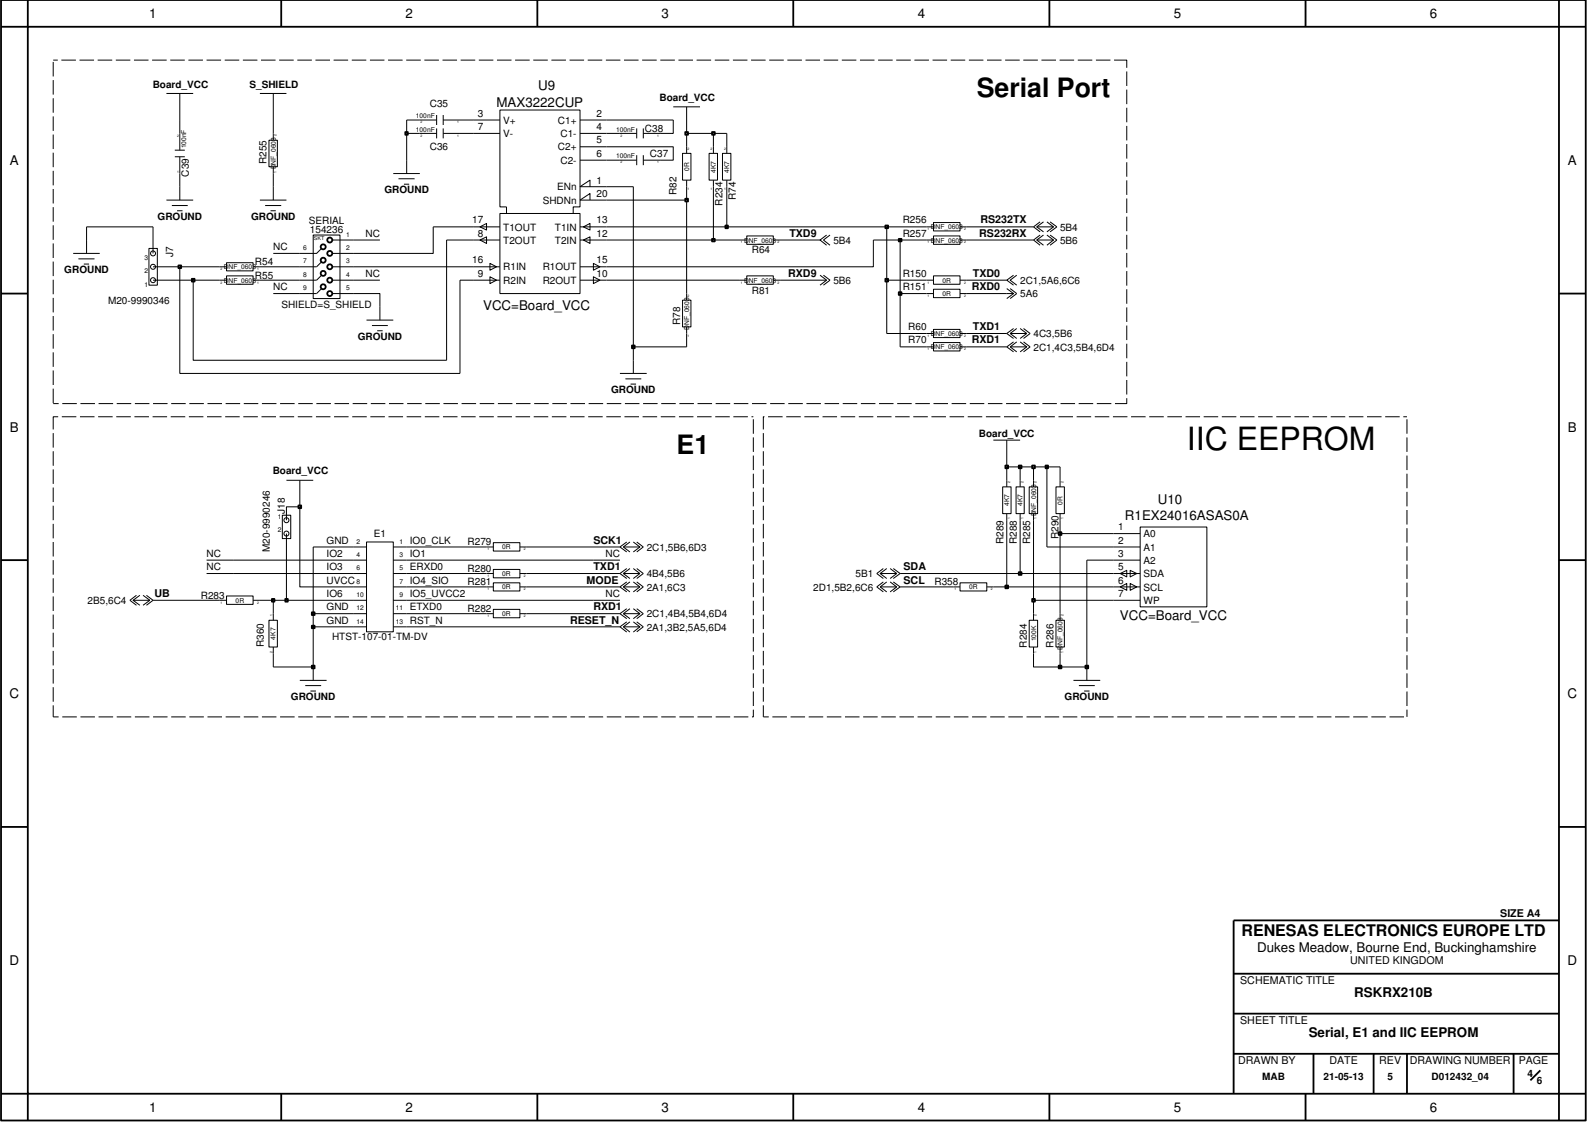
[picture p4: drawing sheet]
<svg xmlns="http://www.w3.org/2000/svg" width="297mm" height="210mm" viewBox="0 0 297 210" stroke-linecap="round" stroke-linejoin="round" font-family="sans-serif">
<defs><g id="words">
<text font-size="6" x="221.5" y="84">IIC EEPROM</text>
<g font-size="5">
<text x="182.3" y="18">Serial Port</text>
<text x="126.3" y="84.6">E1</text>
</g>
<text font-size="3" x="231.7" y="174.7">RENESAS ELECTRONICS EUROPE LTD</text>
<g font-size="2.5">
<text x="27.9" y="3.4">1</text>
<text x="75.7" y="3.4">2</text>
<text x="123.5" y="3.4">3</text>
<text x="171.2" y="3.4">4</text>
<text x="219" y="3.4">5</text>
<text x="266.8" y="3.4">6</text>
<text x="100.4" y="16.8">U9</text>
<text x="92.6" y="19.9">MAX3222CUP</text>
<text x="1.9" y="30.8">A</text>
<text x="292.6" y="30.8">A</text>
<text x="90.1" y="57.9">VCC=Board_VCC</text>
<text x="1.9" y="80.6">B</text>
<text x="292.6" y="80.6">B</text>
<text x="216.1" y="94">U10</text>
<text x="209.9" y="97.1">R1EX24016ASAS0A</text>
<text x="209" y="115.7">VCC=Board_VCC</text>
<text x="1.8" y="130.3">C</text>
<text x="292.5" y="130.3">C</text>
<text x="234.6" y="177.6">Dukes Meadow, Bourne End, Buckinghamshire</text>
<text x="1.8" y="180.1">D</text>
<text x="292.5" y="180.1">D</text>
<text x="252.7" y="186.1">RSKRX210B</text>
<text x="244.2" y="193.5">Serial, E1 and IIC EEPROM</text>
<text x="27.9" y="207.5">1</text>
<text x="75.7" y="207.5">2</text>
<text x="123.5" y="207.5">3</text>
<text x="171.2" y="207.5">4</text>
<text x="219" y="207.5">5</text>
<text x="266.8" y="207.5">6</text>
</g>
<g font-size="2">
<text x="182.9" y="41.7">RS232TX</text>
<text x="147.3" y="44.2">TXD9</text>
<text x="182.7" y="44.2">RS232RX</text>
<text x="147.1" y="51.6">RXD9</text>
<text x="181.5" y="51.6">TXD0</text>
<text x="181.3" y="54.1">RXD0</text>
<text x="181.3" y="64.1">RXD1</text>
<text x="181.5" y="61.6">TXD1</text>
<text x="110.7" y="101.4">SCK1</text>
<text x="110.7" y="106.4">TXD1</text>
<text x="168.6" y="106.4">SDA</text>
<text x="28.8" y="111.4">UB</text>
<text x="109.5" y="108.9">MODE</text>
<text x="110.7" y="113.9">RXD1</text>
<text x="168.6" y="108.9">SCL</text>
<text x="106.4" y="116.4">RESET_N</text>
<text x="279.9" y="171.1">SIZE A4</text>
<text x="251.9" y="179.9">UNITED KINGDOM</text>
<text x="231.4" y="183.6">SCHEMATIC TITLE</text>
<text x="231.4" y="191.1">SHEET TITLE</text>
<text x="231" y="198.6">DRAWN BY</text>
<text x="248.1" y="198.6">DATE</text>
<text x="257.4" y="198.6">REV</text>
<text x="263.1" y="198.6">DRAWING NUMBER</text>
<text x="283.4" y="198.6">PAGE</text>
</g>
<g font-size="1.9">
<text x="28.5" y="16.4">Board_VCC</text>
<text x="46.6" y="16.4">S_SHIELD</text>
<text x="80.2" y="19.9">C35</text>
<text x="89.2" y="21.8">3</text>
<text x="93.9" y="23.1">V+</text>
<text x="104.1" y="23.1">C1+</text>
<text x="111.3" y="21.8">2</text>
<text x="123.1" y="18.8">Board_VCC</text>
<text x="80.2" y="28">C36</text>
<text x="89.2" y="24.3">7</text>
<text x="93.9" y="25.6">V-</text>
<text x="104.1" y="28.1">C2+</text>
<text x="104.6" y="25.6">C1-</text>
<text x="111.3" y="24.3">4</text>
<text x="111.3" y="26.8">5</text>
<text x="111.3" y="29.3">6</text>
<text x="120.3" y="24.6">C38</text>
<text x="121.3" y="29.3">C37</text>
<text x="35.2" y="33" transform="rotate(-90 35.2 33)">C39</text>
<text x="49.7" y="30.6" transform="rotate(-90 49.7 30.6)">R255</text>
<text x="104" y="35.5">ENn</text>
<text x="104.6" y="30.6">C2-</text>
<text x="111.3" y="34.2">1</text>
<text x="29.4" y="41">GROUND</text>
<text x="46.8" y="41">GROUND</text>
<text x="57.6" y="41.9">SERIAL</text>
<text x="71.7" y="36">GROUND</text>
<text x="88.1" y="41.7">17</text>
<text x="101.3" y="38">SHDNn</text>
<text x="111.3" y="36.7">20</text>
<text x="111.3" y="41.7">13</text>
<text x="126.3" y="36.4" transform="rotate(-90 126.3 36.4)">R82</text>
<text x="134.8" y="38.4" transform="rotate(-90 134.8 38.4)">R234</text>
<text x="137.3" y="37.3" transform="rotate(-90 137.3 37.3)">R74</text>
<text x="168.5" y="41.7">R256</text>
<text x="51" y="46.7">NC</text>
<text x="57.8" y="43.6">154236</text>
<text x="68.2" y="44.2">NC</text>
<text x="89.2" y="44.2">8</text>
<text x="93.9" y="43">T1OUT</text>
<text x="93.9" y="45.5">T2OUT</text>
<text x="103.5" y="43">T1IN</text>
<text x="103.5" y="45.5">T2IN</text>
<text x="111.3" y="44.2">12</text>
<text x="140.3" y="47.3">R64</text>
<text x="155.5" y="45.5">5B4</text>
<text x="168.5" y="44.2">R257</text>
<text x="197.8" y="45.5">5B6</text>
<text x="197.8" y="43">5B4</text>
<text x="12" y="51">GROUND</text>
<text x="32.3" y="48" transform="rotate(-90 32.3 48)">J7</text>
<text x="47.6" y="49.5">R54</text>
<text x="47.6" y="52">R55</text>
<text x="68.2" y="51.6">NC</text>
<text x="88.1" y="49.1">16</text>
<text x="89.2" y="51.6">9</text>
<text x="93.9" y="53">R2IN</text>
<text x="93.9" y="50.5">R1IN</text>
<text x="101.3" y="53">R2OUT</text>
<text x="101.3" y="50.5">R1OUT</text>
<text x="111.3" y="51.6">10</text>
<text x="111.3" y="49.1">15</text>
<text x="155.5" y="53">5B6</text>
<text x="168.5" y="51.6">R150</text>
<text x="190.4" y="53">2C1,5A6,6C6</text>
<text x="20.2" y="56.7">M20-9990346</text>
<text x="51" y="54.1">NC</text>
<text x="52.5" y="57.4">SHIELD=S_SHIELD</text>
<text x="140.3" y="54.8">R81</text>
<text x="168.5" y="54.1">R151</text>
<text x="190.4" y="55.5">5A6</text>
<text x="66.7" y="63.4">GROUND</text>
<text x="126.9" y="60.7" transform="rotate(-90 126.9 60.7)">R78</text>
<text x="169.5" y="61.6">R60</text>
<text x="169.5" y="64.1">R70</text>
<text x="192.9" y="65.4">2C1,4C3,5B4,6D4</text>
<text x="192.9" y="62.9">4C3,5B6</text>
<text x="114" y="73.4">GROUND</text>
<text x="182.7" y="81.6">Board_VCC</text>
<text x="50.9" y="88.5">Board_VCC</text>
<text x="53.2" y="95.8" transform="rotate(-90 53.2 95.8)">J18</text>
<text x="60.9" y="101.4">GND</text>
<text x="69.7" y="100.3">E1</text>
<text x="76.5" y="101.4">IO0_CLK</text>
<text x="87.3" y="101.7">R279</text>
<text x="187.2" y="101.5" transform="rotate(-90 187.2 101.5)">R289</text>
<text x="189.7" y="101.5" transform="rotate(-90 189.7 101.5)">R288</text>
<text x="192.2" y="101.5" transform="rotate(-90 192.2 101.5)">R285</text>
<text x="197.5" y="100.6" transform="rotate(-90 197.5 100.6)">R290</text>
<text x="208.6" y="98.9">1</text>
<text x="208.6" y="101.4">2</text>
<text x="213.4" y="100.3">A0</text>
<text x="38.5" y="106.4">NC</text>
<text x="38.5" y="103.9">NC</text>
<text x="50.4" y="103" transform="rotate(-90 50.4 103)">M20-9990246</text>
<text x="60.9" y="106.4">IO3</text>
<text x="60.9" y="103.9">IO2</text>
<text x="76.5" y="106.4">ERXD0</text>
<text x="76.5" y="103.9">IO1</text>
<text x="87.3" y="106.7">R280</text>
<text x="113" y="103.9">NC</text>
<text x="120.7" y="102.8">2C1,5B6,6D3</text>
<text x="120.7" y="107.7">4B4,5B6</text>
<text x="159.6" y="107.7">5B1</text>
<text x="208.6" y="106.4">5</text>
<text x="208.6" y="103.9">3</text>
<text x="213.4" y="107.7">SDA</text>
<text x="213.4" y="102.8">A1</text>
<text x="213.4" y="105.2">A2</text>
<text x="16.3" y="112.7">2B5,6C4</text>
<text x="37.5" y="111.7">R283</text>
<text x="60.9" y="111.4">IO6</text>
<text x="60.9" y="113.9">GND</text>
<text x="60.9" y="108.9">UVCC</text>
<text x="76.5" y="108.9">IO4_SIO</text>
<text x="76.5" y="111.4">IO5_UVCC2</text>
<text x="76.5" y="113.9">ETXD0</text>
<text x="87.3" y="109.2">R281</text>
<text x="113" y="111.4">NC</text>
<text x="120.7" y="110.2">2A1,6C3</text>
<text x="151.8" y="110.2">2D1,5B2,6C6</text>
<text x="174.4" y="109.2">R358</text>
<text x="208.6" y="108.9">6</text>
<text x="208.6" y="111.4">7</text>
<text x="213.4" y="112.7">WP</text>
<text x="213.4" y="110.2">SCL</text>
<text x="60.9" y="116.4">GND</text>
<text x="62" y="119.5">HTST-107-01-TM-DV</text>
<text x="76.5" y="116.4">RST_N</text>
<text x="87.3" y="114.2">R282</text>
<text x="120.7" y="117.7">2A1,3B2,5A5,6D4</text>
<text x="120.7" y="115.2">2C1,4B4,5B4,6D4</text>
<text x="49.2" y="120.7" transform="rotate(-90 49.2 120.7)">R360</text>
<text x="191.6" y="120.8" transform="rotate(-90 191.6 120.8)">R284</text>
<text x="196.6" y="120.8" transform="rotate(-90 196.6 120.8)">R286</text>
<text x="54.3" y="130.6">GROUND</text>
<text x="198.7" y="130.6">GROUND</text>
<text x="235.5" y="201.6">MAB</text>
<text x="247" y="201.6">21-05-13</text>
<text x="258.9" y="201.6">5</text>
<text x="267.1" y="201.6">D012432_04</text>
<text x="285" y="201">4</text>
<text x="286.8" y="202.2">6</text>
</g>
<g font-size="1.2">
<text x="77.6" y="22.1">100nF</text>
<text x="34.8" y="27.7" transform="rotate(-90 34.8 27.7)">100nF</text>
<text x="77.6" y="24.6">100nF</text>
<text x="114.9" y="29.5">100nF</text>
<text x="114.9" y="24.6">100nF</text>
<text x="51.5" y="31.6" transform="rotate(-90 51.5 31.6)">DNF_0603</text>
<text x="128.6" y="31.9" transform="rotate(-90 128.6 31.9)">0R</text>
<text x="133.6" y="32.2" transform="rotate(-90 133.6 32.2)">4K7</text>
<text x="136.1" y="32.2" transform="rotate(-90 136.1 32.2)">4K7</text>
<text x="56.6" y="46.7">6</text>
<text x="64.6" y="44.2">1</text>
<text x="64.6" y="46.7">2</text>
<text x="138.8" y="45.3">DNF_0603</text>
<text x="173.7" y="42.8">DNF_0603</text>
<text x="173.7" y="45.3">DNF_0603</text>
<text x="26.9" y="53.5">1</text>
<text x="26.9" y="51">2</text>
<text x="26.9" y="48.5">3</text>
<text x="41.8" y="50.2">DNF_0603</text>
<text x="41.8" y="52.7">DNF_0603</text>
<text x="56.6" y="49.1">7</text>
<text x="56.6" y="51.6">8</text>
<text x="64.6" y="49.1">3</text>
<text x="64.6" y="51.6">4</text>
<text x="138.8" y="52.7">DNF_0603</text>
<text x="175.9" y="52.7">0R</text>
<text x="56.6" y="54.1">9</text>
<text x="64.6" y="54.1">5</text>
<text x="175.9" y="55.2">0R</text>
<text x="128.6" y="61.5" transform="rotate(-90 128.6 61.5)">DNF_0603</text>
<text x="173.7" y="62.7">DNF_0603</text>
<text x="173.7" y="65.2">DNF_0603</text>
<text x="188.3" y="94.5" transform="rotate(-90 188.3 94.5)">4K7</text>
<text x="190.8" y="94.5" transform="rotate(-90 190.8 94.5)">4K7</text>
<text x="198.3" y="94.1" transform="rotate(-90 198.3 94.1)">0R</text>
<text x="51.8" y="96.8">1</text>
<text x="51.8" y="99.3">2</text>
<text x="66.5" y="101.4">2</text>
<text x="74.6" y="101.4">1</text>
<text x="193.3" y="96.4" transform="rotate(-90 193.3 96.4)">DNF_0603</text>
<text x="66.5" y="103.9">4</text>
<text x="66.5" y="106.4">6</text>
<text x="74.6" y="106.4">5</text>
<text x="74.6" y="103.9">3</text>
<text x="93.7" y="107.5">0R</text>
<text x="93.7" y="102.5">0R</text>
<text x="44" y="112.5">0R</text>
<text x="66.5" y="108.9">8</text>
<text x="66.5" y="111.4">10</text>
<text x="66.5" y="113.9">12</text>
<text x="73.9" y="113.9">11</text>
<text x="74.6" y="108.9">7</text>
<text x="74.6" y="111.4">9</text>
<text x="93.7" y="110">0R</text>
<text x="180.8" y="110">0R</text>
<text x="51.4" y="119.3" transform="rotate(-90 51.4 119.3)">4K7</text>
<text x="66.5" y="116.4">14</text>
<text x="73.9" y="116.4">13</text>
<text x="93.7" y="115">0R</text>
<text x="193.3" y="119.7" transform="rotate(-90 193.3 119.7)">100K</text>
<text x="198.3" y="121.2" transform="rotate(-90 198.3 121.2)">DNF_0603</text>
</g>
<text font-size="1" x="58.6" y="44.7">SKT</text>
<g font-size=".6">
<text x="78.5" y="23">2</text>
<text x="85.3" y="23">1</text>
<text x="33" y="25.5">2</text>
<text x="51.6" y="25.4" transform="rotate(-90 51.6 25.4)">2</text>
<text x="78.5" y="25.5">2</text>
<text x="85.3" y="25.5">1</text>
<text x="115.8" y="25.5">2</text>
<text x="122.7" y="25.5">1</text>
<text x="128.3" y="28">2</text>
<text x="132.6" y="28">2</text>
<text x="135.1" y="28">2</text>
<text x="33" y="32.2">1</text>
<text x="51.6" y="32.2" transform="rotate(-90 51.6 32.2)">1</text>
<text x="115.8" y="30.5">2</text>
<text x="122.7" y="30.5">1</text>
<text x="128.3" y="35.5">1</text>
<text x="132.6" y="35.5">1</text>
<text x="135.1" y="35.5">1</text>
<text x="138.2" y="45.4">1</text>
<text x="145" y="45.4">2</text>
<text x="173.1" y="42.9">1</text>
<text x="173.1" y="45.4">1</text>
<text x="179.9" y="42.9">2</text>
<text x="179.9" y="45.4">2</text>
<text x="41.2" y="52.9">2</text>
<text x="41.2" y="50.4">2</text>
<text x="48" y="50.4">1</text>
<text x="48" y="52.9">1</text>
<text x="138.2" y="52.9">1</text>
<text x="145" y="52.9">2</text>
<text x="173.1" y="52.9">1</text>
<text x="179.9" y="52.9">2</text>
<text x="128.3" y="55.4">2</text>
<text x="173.1" y="55.4">1</text>
<text x="179.9" y="55.4">2</text>
<text x="128.3" y="62.9">1</text>
<text x="173.1" y="65.4">1</text>
<text x="173.1" y="62.9">1</text>
<text x="179.9" y="65.4">2</text>
<text x="179.9" y="62.9">2</text>
<text x="188.5" y="90.1" transform="rotate(-90 188.5 90.1)">2</text>
<text x="191" y="90.1" transform="rotate(-90 191 90.1)">2</text>
<text x="193.4" y="90.1" transform="rotate(-90 193.4 90.1)">2</text>
<text x="198.4" y="90.1" transform="rotate(-90 198.4 90.1)">2</text>
<text x="188.5" y="96.9" transform="rotate(-90 188.5 96.9)">1</text>
<text x="191" y="96.9" transform="rotate(-90 191 96.9)">1</text>
<text x="193.4" y="96.9" transform="rotate(-90 193.4 96.9)">1</text>
<text x="198.4" y="96.9" transform="rotate(-90 198.4 96.9)">1</text>
<text x="91" y="107.6">1</text>
<text x="91" y="102.7">1</text>
<text x="97.8" y="107.6">2</text>
<text x="97.8" y="102.7">2</text>
<text x="41.2" y="112.6">1</text>
<text x="48" y="112.6">2</text>
<text x="91" y="110.1">1</text>
<text x="97.8" y="110.1">2</text>
<text x="178.1" y="110.1">1</text>
<text x="184.9" y="110.1">2</text>
<text x="50.8" y="115" transform="rotate(-90 50.8 115)">1</text>
<text x="91" y="115.1">1</text>
<text x="97.8" y="115.1">2</text>
<text x="193.4" y="115" transform="rotate(-90 193.4 115)">2</text>
<text x="198.4" y="115" transform="rotate(-90 198.4 115)">2</text>
<text x="50.8" y="121.8" transform="rotate(-90 50.8 121.8)">2</text>
<text x="193.4" y="121.8" transform="rotate(-90 193.4 121.8)">1</text>
<text x="198.4" y="121.8" transform="rotate(-90 198.4 121.8)">1</text>
</g>
</g></defs>
<g fill="none" stroke="#000" stroke-width=".19">
<path d="M31.1 17.4h4.9M33.6 17.4v5M48.5 17.4h4.9M51 17.4v5M125.6 19.9h5M128.1 19.9v5M31.1 37.3h4.9M32.1 38.4h2.9M32.6 29.3h1.9M32.6 28h1.9M33 39.3h1.1M33.6 24.9v3.1"/>
<path d="M33.6 29.3v3.1M33.6 34.8v2.5M48.5 37.3h4.9M49.5 38.4h3M50.2 26.2h1.6v4.9h-1.6zM50.5 39.3h1M51 24.9v1.3M51 31.1v1.3M51 34.8v2.5M73.4 32.4h4.9M74.4 33.4h3M75.4 34.4h.9"/>
<path d="M75.9 29.9v2.5M78.3 24.9h3.2M78.3 22.4h3.2M81.5 21.5v1.8M81.5 24v1.8M82.7 24.9h3.1M82.7 21.5v1.8M82.7 24v1.8M82.7 22.4h3.1M88.3 24.9h5M88.3 22.4h5M93.3 39.8h14.9v15h-14.9z"/>
<path d="M94.5 39.8v-1.2h-1.2v-18.1h14.9v18.1h-1.2v1.2M108.2 24.9h5M108.2 29.9h5M108.2 22.4h5M108.2 27.4h5M110.1 37.3v-1.2l-1.9 1.2h5M110.1 34.8v-1.2l-1.9 1.2h5M115.7 24.9h3.1M115.7 29.9h3.1M118.8 24v1.8M118.8 29v1.8M120 24v1.8"/>
<path d="M120 29v1.8M120 24.9h3.2M120 29.9h3.2M127.4 28.6h1.5v5h-1.5zM128.1 27.4v1.2M128.1 33.6v1.2M132.3 28.6h1.6v5h-1.6zM133.1 27.4v1.2M133.1 33.6v1.2M134.8 28.6h1.6v5h-1.6zM135.6 27.4v1.2M135.6 33.6v1.2"/>
<path d="M13.7 47.3h4.9M14.6 48.3h3M15.6 49.3h1M16.2 44.8v2.5M27.8 46.4h1.6v6.8h-1.6zM41 52.3h1.3M41 49.8h1.3M42.3 51.5h4.9v1.5h-4.9zM42.3 49h4.9v1.5h-4.9zM47.2 52.3h1.3M47.2 49.8h1.3M58.4 43.9h5v11.8h-5z"/>
<path d="M60 46.4l-.9 .9h-8.1M60 51.4l-.9 .9h-3.2M60 48.9l-.9 .9h-3.2M60 53.8l-.9 1h-8.1M62 47.3h3.9M62 52.3h8.9M62 44.8h8.9M62 49.8h3.9M62 54.8h3.9M68.4 59.7h5M70.9 57.2v2.5M88.3 52.3h5"/>
<path d="M88.3 42.3h5M88.3 44.8h5M88.3 49.8h5M89.6 42.3l1.2-.6v1.2zM89.6 44.8l1.2-.6v1.2zM91.4 49.1l1.2 .7-1.2 .6zM91.4 51.6l1.2 .7-1.2 .6zM108.2 52.3h5M108.2 42.3h5M108.2 44.8h5M108.2 49.8h5M108.9 42.3l1.2-.6v1.2z"/>
<path d="M108.9 44.8l1.2-.6v1.2zM110.7 49.1l1.3 .7-1.3 .6zM110.7 51.6l1.3 .7-1.3 .6zM127.4 56h1.5v5h-1.5zM128.1 54.8v1.2M138.1 52.3h1.2M138.1 44.8h1.2M139.3 51.5h5v1.5h-5zM139.3 44h5v1.6h-5zM144.3 52.3h1.3M144.3 44.8h1.3M153 52.3h1.2"/>
<path d="M153 51.4l1.2 .9M153.7 51.4l1.2 .9-1.2 .9M154.2 43.9l-1.2 .9 1.2 1M154.2 52.3l-1.2 .9M154.9 43.9l-1.2 .9 1.2 1M172.9 52.3h1.3M172.9 42.3h1.3M172.9 44.8h1.3M172.9 54.8h1.3M174.2 41.5h4.9v1.6h-4.9zM174.2 51.5h4.9v1.5h-4.9zM174.2 54h4.9v1.5h-4.9z"/>
<path d="M174.2 44h4.9v1.6h-4.9zM179.1 52.3h1.3M179.1 42.3h1.3M179.1 44.8h1.3M179.1 54.8h1.3M187.9 53.8l1.2 1-1.2 .9M187.9 54.8h1.2M188.5 53.8l1.2 1-1.2 .9M189.1 51.4l-1.2 .9 1.2 .9M189.7 51.4l-1.2 .9 1.2 .9M193.4 42.3h3.2M193.4 44.8h3.2"/>
<path d="M193.4 42.3l1.3 1M193.4 44.8l1.3 1M194.1 41.4l-1.2 .9 1.2 1M194.1 43.9l-1.2 .9 1.2 1M194.7 41.4l-1.3 .9M194.7 43.9l-1.3 .9M195.3 41.4l1.3 .9-1.3 1M195.3 43.9l1.3 .9-1.3 1M195.9 41.4l1.3 .9-1.3 1M195.9 43.9l1.3 .9-1.3 1M69.4 60.7h3M70.4 61.7h1"/>
<path d="M115.7 69.7h5M116.7 70.7h3M117.7 71.7h1M118.2 67.2v2.5M128.1 61v1.2M172.9 64.7h1.3M172.9 62.2h1.3M174.2 63.9h4.9v1.6h-4.9zM174.2 61.5h4.9v1.5h-4.9zM179.1 64.7h1.3M179.1 62.2h1.3M188.5 64.7h3.1"/>
<path d="M188.5 64.7l1.2 1M188.5 62.2h3.1M188.5 62.2l1.2 1M189.1 63.8l-1.2 .9 1.2 1M189.1 61.3l-1.2 .9 1.2 1M189.7 63.8l-1.2 .9M189.7 61.3l-1.2 .9M190.4 63.8l1.2 .9-1.2 1M190.4 61.3l1.2 .9M191 63.8l1.2 .9-1.2 1M191 61.3l1.2 .9-1.2 1M191.6 62.2l-1.2 1"/>
<path d="M52.7 96.1h1.6v4.4h-1.6zM53.4 89.6h5M55.9 89.6v5M185.4 82.1h5M187.1 90.8h1.6v5h-1.6zM187.9 82.1v5M187.9 89.6v1.2M187.9 95.8v1.3M189.6 90.8h1.5v5h-1.5zM190.4 89.6v1.2M190.4 95.8v1.3M192 90.8h1.6v5h-1.6z"/>
<path d="M192.9 89.6v1.2M192.9 95.8v1.3M197 90.8h1.6v5h-1.6zM197.8 89.6v1.2M197.8 95.8v1.3M207.8 99.6h4.9M212.7 98.3h12.5v14.9h-12.5zM24.8 112h3.2M25.5 111.1l-1.3 .9 1.3 .9M26.1 111.1l-1.3 .9 1.3 .9M26.7 111.1l1.3 .9M27.3 111.1l1.3 .9-1.3 .9"/>
<path d="M28 112l-1.3 .9M38.5 104.5h5M38.5 107h5M41 112h1.3M42.3 111.2h4.9v1.6h-4.9zM47.2 112h1.3M50.2 115.7h1.6v5h-1.6zM51 114.5v1.2M65.9 102.1h2.5M65.9 104.5h2.5M65.9 107h2.5M65.9 109.5h2.5"/>
<path d="M65.9 112h2.5M65.9 117h2.5M65.9 114.5h2.5M68.4 101.1h5v16.8h-5zM73.4 102.1h2.5M73.4 104.5h2.5M73.4 107h2.5M73.4 109.5h2.5M73.4 112h2.5M73.4 117h2.5M73.4 114.5h2.5M90.8 102.1h1.3"/>
<path d="M90.8 107h1.3M90.8 109.5h1.3M90.8 114.5h1.3M92.1 106.3h4.9v1.5h-4.9zM92.1 113.7h4.9v1.6h-4.9zM92.1 108.8h4.9v1.5h-4.9zM92.1 101.3h4.9v1.5h-4.9zM97 102.1h1.3M97 107h1.3M97 109.5h1.3M97 114.5h1.3M110.7 104.5h5"/>
<path d="M110.7 112h5M116.3 102.1h3.1M116.3 107h3.1M116.3 109.5h3.1M116.3 117h3.1M116.3 117l1.2 .9M116.3 114.5h3.1M116.3 114.5l1.2 .9M116.3 107l1.2 .9M116.3 102.1l1.2 .9M116.3 109.5l1.2 .9M116.9 116l-1.2 1 1.2 .9"/>
<path d="M116.9 113.6l-1.2 .9 1.2 .9M116.9 106.1l-1.2 .9 1.2 .9M116.9 101.1l-1.2 1 1.2 .9M116.9 108.6l-1.2 .9 1.2 .9M117.5 116l-1.2 1M117.5 113.6l-1.2 .9M117.5 106.1l-1.2 .9M117.5 101.1l-1.2 1M117.5 108.6l-1.2 .9M118.2 116l1.2 1-1.2 .9M118.2 113.6l1.2 .9-1.2 .9M118.2 101.1l1.2 1-1.2 .9"/>
<path d="M118.2 106.1l1.2 .9M118.2 108.6l1.2 .9M118.8 116l1.2 1-1.2 .9M118.8 113.6l1.2 .9-1.2 .9M118.8 106.1l1.2 .9-1.2 .9M118.8 101.1l1.2 1-1.2 .9M118.8 108.6l1.2 .9-1.2 .9M119.4 107l-1.2 .9M119.4 109.5l-1.2 .9M164.2 107h3.1M164.2 109.5h3.1M164.2 109.5l1.3 .9"/>
<path d="M164.8 108.6l-1.2 .9 1.2 .9M164.8 106.1l-1.2 .9 1.2 .9M165.5 106.1l-1.3 .9 1.3 .9M165.5 108.6l-1.3 .9M166.1 108.6l1.2 .9M166.1 106.1l1.2 .9M166.7 108.6l1.3 .9-1.3 .9M166.7 106.1l1.3 .9-1.3 .9M167.3 109.5l-1.2 .9M167.3 107l-1.2 .9M177.9 109.5h1.2M179.1 108.8h5v1.5h-5z"/>
<path d="M184.1 109.5h1.3M192 115.7h1.6v5h-1.6zM192.9 114.5v1.2M197 115.7h1.6v5h-1.6zM197.8 114.5v1.2M207.8 102.1h4.9M207.8 104.5h4.9M207.8 107h4.9M207.8 109.5h4.9M207.8 112h4.9M209 107l1.2-.6v1.3zM209 109.5l1.2-.6v1.3z"/>
<path d="M210.9 106.4l1.2 .6-1.2 .7zM210.9 108.9l1.2 .6-1.2 .7zM51 120.7v3.8h7.4v2.5M55.9 127h5M57 127.9h2.9M57.9 128.9h1.1M192.9 120.7v1.3M197.8 120.7v1.3M200.3 127h5M201.3 127.9h3M202.3 128.9h1M202.8 124.5v2.5"/>
<circle cx="28.6" cy="52.3" r=".47"/>
<circle cx="28.6" cy="47.3" r=".47"/>
<circle cx="28.6" cy="49.8" r=".47"/>
<circle cx="53.4" cy="97.1" r=".47"/>
<circle cx="53.4" cy="99.6" r=".47"/>
</g>
<g fill="none" stroke="#000" stroke-width=".34">
<path d="M290.9 171.7h-60.7v32.4M230.2 196.6h60.7M230.2 189.1h60.7M230.2 181.7h60.7M245.1 196.6v7.5M256.3 196.6v7.5M262.5 196.6v7.5M282.4 196.6v7.5M287.4 199.7l-1.8 1.9"/>
<circle cx="60.3" cy="53.5" r=".47"/>
<circle cx="60.3" cy="46.1" r=".47"/>
<circle cx="60.3" cy="51" r=".47"/>
<circle cx="60.3" cy="48.6" r=".47"/>
<circle cx="61.5" cy="52.3" r=".47"/>
<circle cx="61.5" cy="54.8" r=".47"/>
<circle cx="61.5" cy="49.8" r=".47"/>
<circle cx="61.5" cy="47.3" r=".47"/>
<circle cx="61.5" cy="44.8" r=".47"/>
</g>
<path d="M58.2 124.2h.5v.5h-.5z" fill-rule="evenodd" fill="#c3c3c3"/>
<path d="M58.2 124.2h.5v.5h-.5z" fill="none" stroke="#000" stroke-width=".34"/>
<path d="M58.4 117v7.5M192.9 122v2.5h4.9" fill="none" stroke="#000" stroke-width=".19"/>
<path d="M197.5 124.2h.6v.5h-.6z" fill-rule="evenodd" fill="#c3c3c3"/>
<path d="M197.5 124.2h.6v.5h-.6z" fill="none" stroke="#000" stroke-width=".34"/>
<path d="M197.8 122v2.5h5" fill="none" stroke="#000" stroke-width=".19"/>
<path d="M202.5 124.2h.6v.5h-.6z" fill="#c3c3c3"/>
<path d="M202.5 124.2h.6v.5h-.6z" fill="none" stroke="#000" stroke-width=".34"/>
<path d="M202.8 104.5v20" fill="none" stroke="#000" stroke-width=".19"/>
<path d="M58.2 116.8h.5v.4h-.5z" fill-rule="evenodd" fill="#c3c3c3"/>
<path d="M58.2 116.8h.5v.4h-.5z" fill="none" stroke="#000" stroke-width=".34"/>
<path d="M51 112v2.5M58.4 114.5v2.5h7.5M75.9 117h39.8" fill="none" stroke="#000" stroke-width=".19"/>
<path d="M58.2 114.3h.5v.5h-.5z" fill-rule="evenodd" fill="#c3c3c3"/>
<path d="M58.2 114.3h.5v.5h-.5z" fill="none" stroke="#000" stroke-width=".34"/>
<path d="M197.8 99.6v14.9M28.6 112h12.4M48.5 112h2.5M58.4 102.1v12.4h7.5M75.9 114.5h14.9M98.3 114.5h17.4M192.9 112v2.5" fill="none" stroke="#000" stroke-width=".19"/>
<path d="M50.7 111.8h.5v.5h-.5z" fill="#c3c3c3"/>
<path d="M50.7 111.8h.5v.5h-.5z" fill="none" stroke="#000" stroke-width=".34"/>
<path d="M51 112h2.4" fill="none" stroke="#000" stroke-width=".19"/>
<path d="M53.2 111.8h.5v.5h-.5z" fill="#c3c3c3"/>
<path d="M53.2 111.8h.5v.5h-.5z" fill="none" stroke="#000" stroke-width=".34"/>
<path d="M53.4 99.6v12.4h12.5M75.9 112h34.8" fill="none" stroke="#000" stroke-width=".19"/>
<path d="M192.6 111.8h.5v.5h-.5z" fill="#c3c3c3"/>
<path d="M192.6 111.8h.5v.5h-.5z" fill="none" stroke="#000" stroke-width=".34"/>
<path d="M55.9 94.6v14.9h10M192.9 97.1v14.9h14.9M75.9 109.5h14.9M98.3 109.5h17.4M168 109.5h9.9M185.4 109.5h2.5" fill="none" stroke="#000" stroke-width=".19"/>
<path d="M187.6 109.3h.5v.5h-.5z" fill="#c3c3c3"/>
<path d="M187.6 109.3h.5v.5h-.5z" fill="none" stroke="#000" stroke-width=".34"/>
<path d="M187.9 97.1v12.4h19.9M43.5 107h22.4M75.9 107h14.9M98.3 107h17.4M168 107h22.4" fill="none" stroke="#000" stroke-width=".19"/>
<path d="M190.1 106.8h.5v.5h-.5z" fill-rule="evenodd" fill="#c3c3c3"/>
<path d="M190.1 106.8h.5v.5h-.5z" fill="none" stroke="#000" stroke-width=".34"/>
<path d="M190.4 97.1v9.9h17.4M195.3 87.1v15h12.5M43.5 104.5h22.4M58.4 102.1h7.5M75.9 104.5h34.8M75.9 102.1h14.9M98.3 102.1h17.4M202.8 104.5h5" fill="none" stroke="#000" stroke-width=".19"/>
<path d="M197.5 99.3h.6v.5h-.6z" fill="#c3c3c3"/>
<path d="M197.5 99.3h.6v.5h-.6z" fill="none" stroke="#000" stroke-width=".34"/>
<path d="M55.9 94.6h-2.5v2.5M197.8 97.1v2.5h10" fill="none" stroke="#000" stroke-width=".19"/>
<path d="M55.7 94.3h.5v.5h-.5z" fill-rule="evenodd" fill="#c3c3c3"/>
<path d="M55.7 94.3h.5v.5h-.5z" fill="none" stroke="#000" stroke-width=".34"/>
<path d="M187.9 87.1v2.5M190.4 87.1v2.5M192.9 87.1v2.5M197.8 87.1v2.5" fill="none" stroke="#000" stroke-width=".19"/>
<path d="M187.6 86.9h.5v.5h-.5z" fill-rule="evenodd" fill="#c3c3c3"/>
<path d="M187.6 86.9h.5v.5h-.5z" fill="none" stroke="#000" stroke-width=".34"/>
<path d="M187.9 87.1h2.5" fill="none" stroke="#000" stroke-width=".19"/>
<path d="M190.1 86.9h.5v.5h-.5z" fill-rule="evenodd" fill="#c3c3c3"/>
<path d="M190.1 86.9h.5v.5h-.5z" fill="none" stroke="#000" stroke-width=".34"/>
<path d="M190.4 87.1h2.5" fill="none" stroke="#000" stroke-width=".19"/>
<path d="M192.6 86.9h.5v.5h-.5z" fill="#c3c3c3"/>
<path d="M192.6 86.9h.5v.5h-.5z" fill="none" stroke="#000" stroke-width=".34"/>
<path d="M192.9 87.1h2.4" fill="none" stroke="#000" stroke-width=".19"/>
<path d="M195.1 86.9h.5v.5h-.5z" fill="#c3c3c3"/>
<path d="M195.1 86.9h.5v.5h-.5z" fill="none" stroke="#000" stroke-width=".34"/>
<path d="M33.6 49.8v19.9h52.2v-17.4M83.3 44.8v22.4h-47.3v-14.9M118.2 64.7v2.5M195.3 87.1h2.5" fill="none" stroke="#000" stroke-width=".19"/>
<path d="M117.9 64.5h.5v.5h-.5z" fill="#c3c3c3"/>
<path d="M117.9 64.5h.5v.5h-.5z" fill="none" stroke="#000" stroke-width=".34"/>
<path d="M118.2 34.8v29.9h9.9v-2.5M128.1 37.3v17.5M65.9 54.8h5v2.4M165.5 52.3v9.9h7.4M168 54.8v9.9h4.9M180.4 64.7h7.5M180.4 62.2h7.5" fill="none" stroke="#000" stroke-width=".19"/>
<path d="M167.7 54.5h.5v.5h-.5z" fill="#c3c3c3"/>
<path d="M167.7 54.5h.5v.5h-.5z" fill="none" stroke="#000" stroke-width=".34"/>
<path d="M28.6 52.3h7.4M168 44.8v10h4.9M180.4 54.8h7.5" fill="none" stroke="#000" stroke-width=".19"/>
<path d="M35.8 52h.5v.5h-.5z" fill="#c3c3c3"/>
<path d="M35.8 52h.5v.5h-.5z" fill="none" stroke="#000" stroke-width=".34"/>
<path d="M36 52.3h5M48.5 52.3h7.4M85.8 52.3h2.5M113.2 52.3h24.9M145.6 52.3h7.4" fill="none" stroke="#000" stroke-width=".19"/>
<path d="M165.2 52h.5v.5h-.5z" fill="#c3c3c3"/>
<path d="M165.2 52h.5v.5h-.5z" fill="none" stroke="#000" stroke-width=".34"/>
<path d="M28.6 49.8h5M165.5 42.3v10h7.4M180.4 52.3h7.5" fill="none" stroke="#000" stroke-width=".19"/>
<path d="M33.3 49.5h.5v.5h-.5z" fill-rule="evenodd" fill="#c3c3c3"/>
<path d="M33.3 49.5h.5v.5h-.5z" fill="none" stroke="#000" stroke-width=".34"/>
<path d="M16.2 42.3v2.5M28.6 42.3v5M33.6 49.8h7.4M48.5 49.8h7.4M65.9 49.8h22.4M80.8 42.3v5h-14.9M83.3 44.8h5M113.2 44.8h19.9M163 44.8v5h-49.8" fill="none" stroke="#000" stroke-width=".19"/>
<path d="M132.9 44.6h.5v.4h-.5z" fill-rule="evenodd" fill="#c3c3c3"/>
<path d="M132.9 44.6h.5v.4h-.5z" fill="none" stroke="#000" stroke-width=".34"/>
<path d="M133.1 34.8v10h5M145.6 44.8h7.4M163 44.8h5" fill="none" stroke="#000" stroke-width=".19"/>
<path d="M167.7 44.6h.5v.4h-.5z" fill-rule="evenodd" fill="#c3c3c3"/>
<path d="M167.7 44.6h.5v.4h-.5z" fill="none" stroke="#000" stroke-width=".34"/>
<path d="M16.2 42.3h12.4M80.8 42.3h7.5M113.2 42.3h22.4M168 44.8h4.9M180.4 44.8h12.5" fill="none" stroke="#000" stroke-width=".19"/>
<path d="M135.4 42.1h.4v.5h-.4z" fill="#c3c3c3"/>
<path d="M135.4 42.1h.4v.5h-.4z" fill="none" stroke="#000" stroke-width=".34"/>
<path d="M135.6 34.8v7.5h29.9" fill="none" stroke="#000" stroke-width=".19"/>
<path d="M165.2 42.1h.5v.5h-.5z" fill="#c3c3c3"/>
<path d="M165.2 42.1h.5v.5h-.5z" fill="none" stroke="#000" stroke-width=".34"/>
<path d="M113.2 37.3h14.9M165.5 42.3h7.4M180.4 42.3h12.5" fill="none" stroke="#000" stroke-width=".19"/>
<path d="M127.9 37.1h.5v.5h-.5z" fill-rule="evenodd" fill="#c3c3c3"/>
<path d="M127.9 37.1h.5v.5h-.5z" fill="none" stroke="#000" stroke-width=".34"/>
<path d="M33.6 22.4v2.5M33.6 32.4v2.4M51 22.4v2.5M51 32.4v2.4M75.9 24.9v5M113.2 27.4h12.4v2.5h-2.4M113.2 34.8h5M113.2 29.9h2.5M128.1 24.9v2.5M128.1 34.8v2.5M133.1 24.9v2.5M135.6 24.9v2.5" fill="none" stroke="#000" stroke-width=".19"/>
<path d="M75.6 24.6h.5v.5h-.5z" fill-rule="evenodd" fill="#c3c3c3"/>
<path d="M75.6 24.6h.5v.5h-.5z" fill="none" stroke="#000" stroke-width=".34"/>
<path d="M75.9 22.4v2.5h2.4M85.8 24.9h2.5M113.2 24.9h2.5M125.6 22.4v2.5h-2.4" fill="none" stroke="#000" stroke-width=".19"/>
<path d="M127.9 24.6h.5v.5h-.5z" fill-rule="evenodd" fill="#c3c3c3"/>
<path d="M127.9 24.6h.5v.5h-.5z" fill="none" stroke="#000" stroke-width=".34"/>
<path d="M128.1 24.9h5" fill="none" stroke="#000" stroke-width=".19"/>
<path d="M132.9 24.6h.5v.5h-.5z" fill-rule="evenodd" fill="#c3c3c3"/>
<g fill="none" stroke="#000" stroke-width=".34">
<path d="M.2 0h295.7v209.1h-295.7zM5.2 0v5h-5M52.5 0v5M100.3 0v5M148 0v5M195.8 0v5M243.6 0v5M290.9 0v5h5M5.2 5h285.7v199.1h-285.7zM132.9 24.6h.5v.5h-.5zM.2 54.8h5M290.9 54.8h5"/>
<path d="M.2 104.5h5M290.9 104.5h5M.2 154.3h5M290.9 154.3h5M.2 204.1h5v5M52.5 204.1v5M100.3 204.1v5M148 204.1v5M195.8 204.1v5M243.6 204.1v5M295.9 204.1h-5v5"/>
</g>
<g fill="none" stroke="#000" stroke-width=".19">
<path d="M9.9 11.2h.9M9.9 11.6v2.7M9.9 14.9v2.8M9.9 18.3v2.7M11.5 11.2h2.7M14.8 11.2h2.7M18.2 11.2h2.7M21.6 11.2h2.7M25 11.2h2.7M28.4 11.2h2.7M31.8 11.2h2.7M35.2 11.2h2.7"/>
<path d="M38.5 11.2h2.8M41.9 11.2h2.7M45.3 11.2h2.7M48.7 11.2h2.7M52.1 11.2h2.7M55.5 11.2h2.7M58.9 11.2h2.7M62.3 11.2h2.7M65.6 11.2h2.7M69 11.2h2.7M72.4 11.2h2.7M75.8 11.2h2.7"/>
<path d="M79.2 11.2h2.7M82.6 11.2h2.7M86 11.2h2.7M89.3 11.2h2.8M92.7 11.2h2.7M96.1 11.2h2.7M99.5 11.2h2.7M102.9 11.2h2.7M106.3 11.2h2.7M109.7 11.2h2.7M113.1 11.2h2.7M116.4 11.2h2.7"/>
<path d="M119.8 11.2h2.7M123.2 11.2h2.7M126.6 11.2h2.7M130 11.2h2.7M133.4 11.2h2.7M136.8 11.2h2.7M140.1 11.2h2.8M143.5 11.2h2.7M146.9 11.2h2.7M150.3 11.2h2.7M153.7 11.2h2.7M157.1 11.2h2.7"/>
<path d="M160.5 11.2h2.7M163.9 11.2h2.7M167.2 11.2h2.7M170.6 11.2h2.7M174 11.2h2.7M177.4 11.2h2.7M180.8 11.2h2.7M184.2 11.2h2.7M187.6 11.2h2.7M190.9 11.2h2.8M194.3 11.2h2.7M197.7 11.2h2.7"/>
<path d="M201.1 11.2h2.7M204.5 11.2h2.7M207.9 11.2h2.3v1.5M210.2 13.3v2.7M210.2 16.7v2.7M9.9 21.7v2.7M9.9 25.1v2.7M9.9 28.5v2.7M9.9 31.9v2.7M9.9 35.3v2.7M9.9 38.7v2.7M75.9 22.4h2.4"/>
<path d="M85.8 22.4h2.5M113.2 22.4h12.4M133.1 24.9h2.5M210.2 20.1v2.7M210.2 23.5v2.7M210.2 26.9v2.7M210.2 30.3v2.7M210.2 33.7v2.7M210.2 37v2.8M9.9 42v2.7M9.9 45.4v2.7M9.9 48.8v2.7"/>
<path d="M9.9 52.2v2.7M9.9 55.6v2.7M9.9 59v2.7M210.2 40.4v2.7M210.2 43.8v2.7M210.2 47.2v2.7M210.2 50.6v2.7M210.2 54v2.7M210.2 57.4v2.7M9.9 75.3h1M9.9 62.4v2.7M9.9 65.7v2.8"/>
<path d="M9.9 69.1v2.7M9.9 72.5v2.7M10.9 77.8h-1v2.3M11.5 77.8h2.7M11.6 75.3h2.7M14.9 77.8h2.7M15 75.3h2.7M18.3 77.8h2.7M18.4 75.3h2.7M21.7 77.8h2.7M21.8 75.3h2.7M25.1 77.8h2.7"/>
<path d="M25.2 75.3h2.7M28.5 77.8h2.7M28.6 75.3h2.7M31.9 77.8h2.7M31.9 75.3h2.8M35.2 77.8h2.8M35.3 75.3h2.7M38.6 77.8h2.7M38.7 75.3h2.7M42 77.8h2.7M42.1 75.3h2.7M45.4 77.8h2.7"/>
<path d="M45.5 75.3h2.7M48.8 77.8h2.7M48.9 75.3h2.7M52.2 77.8h2.7M52.3 75.3h2.7M55.6 77.8h2.7M55.6 75.3h2.8M59 77.8h2.7M59 75.3h2.7M62.3 77.8h2.7M62.4 75.3h2.7M65.7 77.8h2.7"/>
<path d="M65.8 75.3h2.7M69.1 77.8h2.7M69.2 75.3h2.7M72.5 77.8h2.7M72.6 75.3h2.7M75.9 77.8h2.7M76 75.3h2.7M79.3 77.8h2.7M79.4 75.3h2.7M82.7 77.8h2.7M82.7 75.3h2.8M86 77.8h2.8"/>
<path d="M86.1 75.3h2.7M89.4 77.8h2.7M89.5 75.3h2.7M92.8 77.8h2.7M92.9 75.3h2.7M96.2 77.8h2.7M96.3 75.3h2.7M99.6 77.8h2.7M99.7 75.3h2.7M103 77.8h2.7M103.1 75.3h2.7M106.4 77.8h2.7"/>
<path d="M106.4 75.3h2.8M109.8 77.8h2.7M109.8 75.3h2.7M113.1 77.8h2.7M113.2 75.3h2.7M116.5 77.8h2.7M116.6 75.3h2.7M119.9 77.8h2.7M120 75.3h2.7M123.3 77.8h2.7M123.4 75.3h2.7M126.7 77.8h2.7"/>
<path d="M126.8 75.3h2.7M130.1 77.8h2.7M130.2 75.3h2.7M133.5 77.8h2.7M133.5 75.3h2.8M136.8 77.8h2.8M136.9 75.3h2.7M140.2 77.8h.4M140.3 75.3h2.7M140.6 78.2v2.7M142.6 77.8h-.2v2.3M143.3 77.8h2.7"/>
<path d="M143.7 75.3h2.7M146.7 77.8h2.7M147.1 75.3h2.7M150.1 77.8h2.7M150.5 75.3h2.7M153.5 77.8h2.7M153.9 75.3h2.7M156.9 77.8h2.7M157.2 75.3h2.8M160.3 77.8h2.7M160.6 75.3h2.7M163.6 77.8h2.8"/>
<path d="M164 75.3h2.7M167 77.8h2.7M167.4 75.3h2.7M170.4 77.8h2.7M170.8 75.3h2.7M173.8 77.8h2.7M174.2 75.3h2.7M177.2 77.8h2.7M177.6 75.3h2.7M180.6 77.8h2.7M181 75.3h2.7M184 77.8h2.7"/>
<path d="M184.3 75.3h2.8M187.3 77.8h2.8M187.7 75.3h2.7M190.7 77.8h2.7M191.1 75.3h2.7M194.1 77.8h2.7M194.5 75.3h2.7M197.5 77.8h2.7M197.9 75.3h2.7M200.9 77.8h2.7M201.3 75.3h2.7M204.3 77.8h2.7"/>
<path d="M204.7 75.3h2.7M207.7 77.8h2.7M210.2 74.3v1h-2.2M210.2 60.7v2.8M210.2 64.1v2.7M210.2 67.5v2.7M210.2 70.9v2.7M211.1 77.8h2.7M214.4 77.8h2.8M217.8 77.8h2.7M221.2 77.8h2.7M224.6 77.8h2.7"/>
<path d="M228 77.8h2.7M231.4 77.8h2.7M234.8 77.8h2.7M238.1 77.8h2.8M241.5 77.8h2.7M244.9 77.8h2.7M248.3 77.8h2.7M251.7 77.8h2.7M255.1 77.8h2.7M258.5 77.8h2.7M261.9 77.8h.6M262.5 78.2v2.7"/>
<path d="M9.9 80.8v2.7M9.9 84.2v2.7M9.9 87.6v2.7M9.9 91v2.7M9.9 94.4v2.7M9.9 97.7v2.8M140.6 81.6v2.7M140.6 85v2.7M140.6 88.4v2.7M140.6 91.8v2.7M140.6 95.2v2.7M140.6 98.6v2.7"/>
<path d="M142.4 80.8v2.7M142.4 84.2v2.7M142.4 87.6v2.7M142.4 91v2.7M142.4 94.4v2.7M142.4 97.7v2.8M262.5 81.6v2.7M262.5 85v2.7M262.5 88.4v2.7M262.5 91.8v2.7M262.5 95.2v2.7M262.5 98.6v2.7"/>
<path d="M9.9 101.1v2.7M9.9 104.5v2.7M9.9 107.9v2.7M9.9 111.3v2.7M9.9 114.7v2.7M9.9 118.1v2.7M140.6 101.9v2.7M140.6 105.3v2.7M140.6 108.7v2.7M140.6 112.1v2.7M140.6 115.5v2.7M140.6 118.9v2.7"/>
<path d="M142.4 101.1v2.7M142.4 104.5v2.7M142.4 107.9v2.7M142.4 111.3v2.7M142.4 114.7v2.7M142.4 118.1v2.7M262.5 101.9v2.7M262.5 105.3v2.7M262.5 108.7v2.7M262.5 112.1v2.7M262.5 115.5v2.7M262.5 118.9v2.7"/>
<path d="M9.9 121.5v2.7M9.9 124.8v2.8M9.9 128.2v2.7M9.9 131.6v2.2h1M11.6 133.8h2.7M15 133.8h2.7M18.4 133.8h2.7M21.8 133.8h2.7M25.2 133.8h2.7M28.6 133.8h2.7M31.9 133.8h2.8M35.3 133.8h2.7"/>
<path d="M38.7 133.8h2.7M42.1 133.8h2.7M45.5 133.8h2.7M48.9 133.8h2.7M52.3 133.8h2.7M55.6 133.8h2.8M59 133.8h2.7M62.4 133.8h2.7M65.8 133.8h2.7M69.2 133.8h2.7M72.6 133.8h2.7M76 133.8h2.7"/>
<path d="M79.4 133.8h2.7M82.7 133.8h2.8M86.1 133.8h2.7M89.5 133.8h2.7M92.9 133.8h2.7M96.3 133.8h2.7M99.7 133.8h2.7M103.1 133.8h2.7M106.4 133.8h2.8M109.8 133.8h2.7M113.2 133.8h2.7M116.6 133.8h2.7"/>
<path d="M120 133.8h2.7M123.4 133.8h2.7M126.8 133.8h2.7M130.2 133.8h2.7M133.5 133.8h2.8M136.9 133.8h2.7M140.6 132.4v1.4h-.3M140.6 122.3v2.7M140.6 125.6v2.8M140.6 129v2.7M142.4 131.6v2.2h1M142.4 121.5v2.7"/>
<path d="M142.4 124.8v2.8M142.4 128.2v2.7M144.1 133.8h2.7M147.5 133.8h2.7M150.9 133.8h2.7M154.3 133.8h2.7M157.7 133.8h2.7M161.1 133.8h2.7M164.4 133.8h2.8M167.8 133.8h2.7M171.2 133.8h2.7M174.6 133.8h2.7"/>
<path d="M178 133.8h2.7M181.4 133.8h2.7M184.8 133.8h2.7M188.2 133.8h2.7M191.5 133.8h2.7M194.9 133.8h2.7M198.3 133.8h2.7M201.7 133.8h2.7M205.1 133.8h2.7M208.5 133.8h2.7M211.9 133.8h2.7M215.2 133.8h2.8"/>
<path d="M218.6 133.8h2.7M222 133.8h2.7M225.4 133.8h2.7M228.8 133.8h2.7M232.2 133.8h2.7M235.6 133.8h2.7M239 133.8h2.7M242.3 133.8h2.7M245.7 133.8h2.7M249.1 133.8h2.7M252.5 133.8h2.7M255.9 133.8h2.7"/>
<path d="M259.3 133.8h2.7M262.5 122.3v2.7M262.5 125.6v2.8M262.5 129v2.7M262.5 132.4v1.4"/>
</g>
<use href="#words"/>
</svg>
